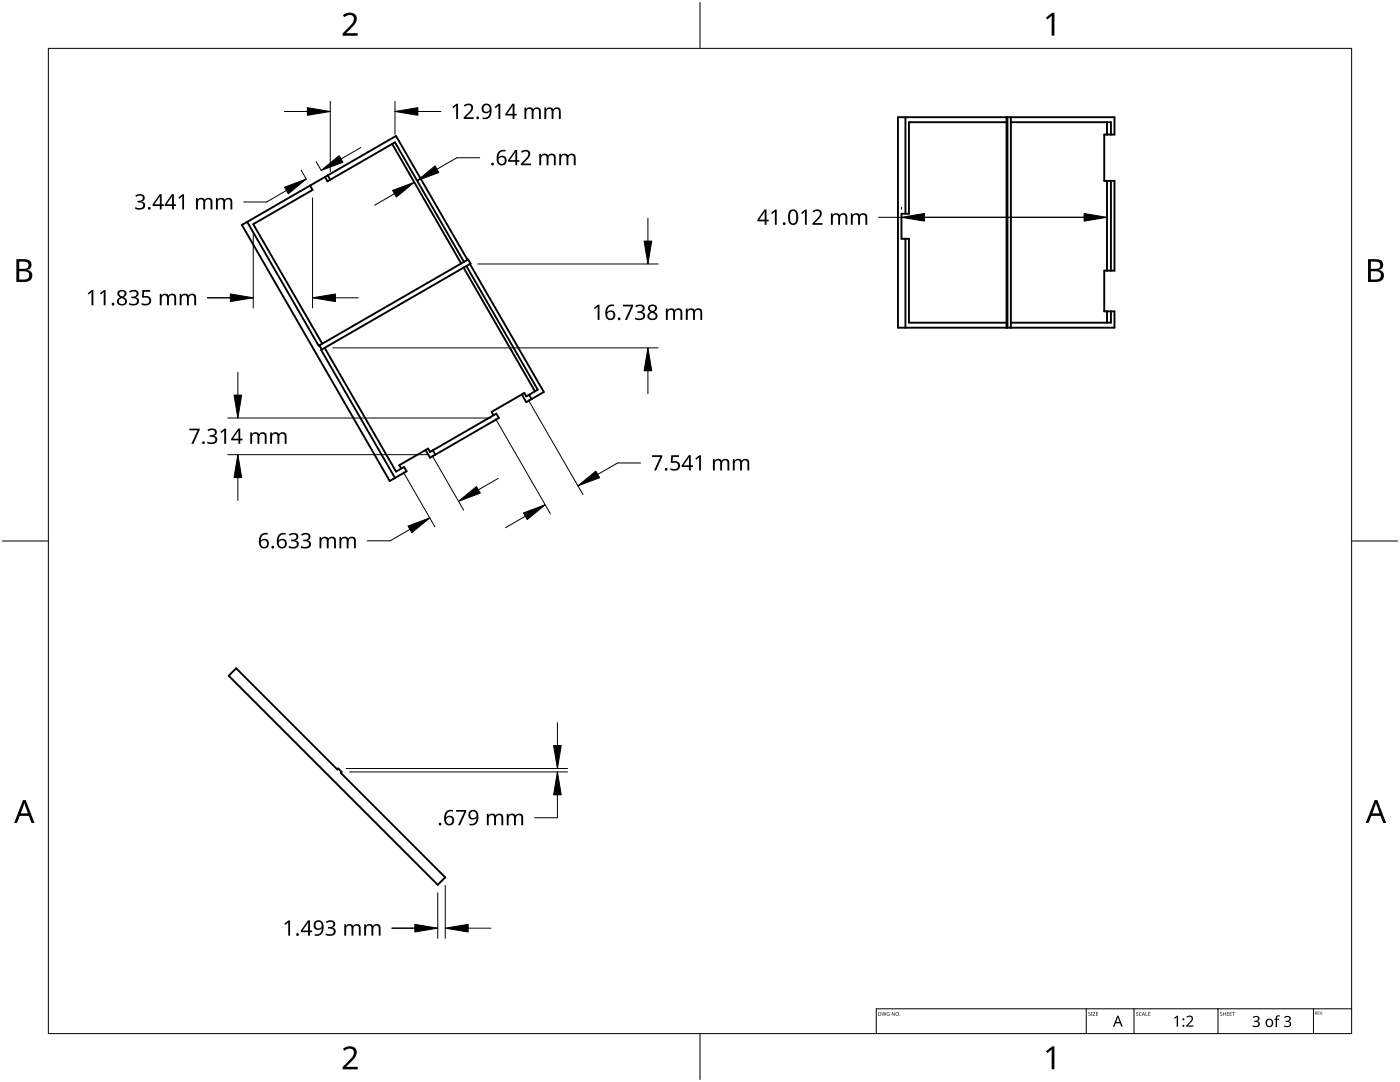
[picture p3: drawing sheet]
<svg xmlns="http://www.w3.org/2000/svg" width="279mm" height="216mm" viewBox="0 0 279 216" stroke-linecap="round" stroke-linejoin="round" font-family="sans-serif">
<g fill="none" stroke="#000" stroke-width=".38">
<path d="M61.9 37l-13.6 7.9 29.5 51.1 1-.6M61.9 37l.5 .9-11.9 6.8 13.8 23.9M64.9 35.3l.5 .9 13.4-7.8 13.8 23.9M64.9 35.3l-3 1.7M65.4 35l-.5 .3M65.4 35l13.6-7.9 14.3 24.7M65.4 35l.5 .9M78.3 28.7l13.7 23.9M179.2 23.4h43.2v3.5h-2v9.2h2v17.9h-2v8.1h2v3.3h-43.2zM180.7 23.4v19.3M200.9 24.4h-19.5v18.2h-1.5v5h1.5v16.8h19.5M200.9 23.4v42"/>
<path d="M201.1 23.4v42M201.7 24.4h20v2.5M201.7 23.4v42M220.9 24.4v2.5M220.9 36.1v17.9M221.7 36.1v17.9M49.3 44.3l14.3 24.7 29.8-17.2 .5 .8-29.7 17.2M92.5 53.4l14.3 24.7M93.1 53.1l14.2 24.7-1.7 1M93.8 52.7l14.7 25.5-3.5 2-.9-1.5M180.7 47.6v17.8M63.7 68.9l.5 .9"/>
<path d="M64.2 69.8h-.1l14.7 25.6M64.8 69.4l14.2 24.7 1.6-.9 .5 .8-2.3 1.4M105.6 78.8l-.6 .3-.4-.7-6.5 3.8 .4 .7M105.6 78.8l.5 .8M220.9 62.1v2.3M221.7 62.1v2.3h-20M84.9 89.8l.9 1.5 1.1-.6M86.4 89.9l.5 .8M86.9 90.7l12.7-7.3-.5-.9-13.3 7.7-.4-.7-5.7 3.3 .4 .7M47.1 133.3l20.2 20.2 .2-.2 .7 .7-.2 .2 20.9 20.9-1.5 1.5-41.8-41.8z"/>
</g>
<path d="M9.7 9.7h260v196.5h-260z" fill="none" stroke="#000" stroke-width=".2"/>
<path d="M139.7 .5v9.2M.5 108h9.2M269.7 108h9.2M139.7 206.2v9.2" fill="none" stroke="#000" stroke-width=".2"/>
<g fill="#000">
<path d="M68.4 3.1a1.64 1.64 0 0 1 2.8 .4 2.52 2.52 0 0 1-1.2 2.2l-.9 .9h2.3v.5h-3v-.4l1.2-1.2a1.95 1.95 0 0 0 .9-2.2 1.23 1.23 0 0 0-1.8 .1zM208.7 3.5l1.3-.9h.4v4.5h-.5v-4l-.9 .8zM68.4 209.3a1.64 1.64 0 0 1 2.8 .4 2.52 2.52 0 0 1-1.2 2.2l-.9 1h2.3v.5h-3v-.5l1.2-1.2a1.95 1.95 0 0 0 .9-2.1 1.23 1.23 0 0 0-1.8 .1zM208.7 209.8l1.3-1h.4v4.6h-.5v-4l-.9 .7z"/>
<path d="M3.3 51.7h1.3a1.28 1.28 0 0 1 1.7 1.3 1.04 1.04 0 0 1-.9 .9 1.23 1.23 0 0 1 1 1.5 1.23 1.23 0 0 1-1.5 .9h-1.6zM3.8 54.1v1.7h1a.86 .86 0 0 0 1-.9 .86 .86 0 0 0-1.1-.8zM3.8 52.2v1.4h.9a.78 .78 0 0 0 1-.7 .78 .78 0 0 0-1.1-.7z"/>
<path d="M273 51.7h1.3a1.28 1.28 0 0 1 1.7 1.3 1.04 1.04 0 0 1-.8 .9 1.23 1.23 0 0 1 1 1.5 1.23 1.23 0 0 1-1.6 .9h-1.6zM273.6 54.1v1.7h.9a.86 .86 0 0 0 1.1-.9 .86 .86 0 0 0-1.1-.8zM273.6 52.2v1.4h.8a.78 .78 0 0 0 1-.7 .78 .78 0 0 0-1.1-.7z"/>
<path d="M4.6 159.6h.5l1.8 4.6h-.6l-.6-1.4h-1.8l-.5 1.4h-.6zM4.8 160.2l-.7 2.1h1.5z"/>
<path d="M274.3 159.6h.6l1.7 4.6h-.6l-.5-1.4h-1.8l-.6 1.4h-.5zM274.6 160.2l-.7 2.1h1.4z"/>
</g>
<path d="M216.8 201.3v4.9M226.3 201.3v4.9M243.1 201.3v4.9M262.1 201.3v4.9M269.7 201.3h-94.8v4.9" fill="none" stroke="#000" stroke-width=".2"/>
<g fill="#000">
<path d="M175.9 202l.3 .6 .2-.6 .2 .6 .3-.6-.2 .7-.3-.6-.3 .6zM177 202.1l.5-.1-.3 .1-.2 .2 .3 .3h.2v-.2l-.2-.1h.2v.4l-.5-.1zM178 202l.5 .6 .1-.6v.7l-.5-.6-.1 .6zM217.2 202h.3l.1 .1a.18 .18 0 0 0-.2 0 .18 .18 0 0 0-.1 .2 .18 .18 0 0 0 .3 0 .23 .23 0 0 1-.1 .4 .23 .23 0 0 1-.3-.1 .18 .18 0 0 0 .3 .1 .18 .18 0 0 0 0-.3l-.3-.2zM217.7 202h.3v.7h-.3zM218.1 202h.5l-.4 .6 .4 .1h-.5l.4-.7zM218.7 202h.4h-.3v.3h.3l-.3 .1v.2l.3 .1h-.4zM226.8 202h.2l.1 .1a.18 .18 0 0 0-.2 0 .18 .18 0 0 0 0 .2 .18 .18 0 0 0 .2 0 .23 .23 0 0 1 0 .4 .23 .23 0 0 1-.4-.1 .18 .18 0 0 0 .3 .1 .18 .18 0 0 0 0-.3l-.2-.2zM227.4 202.1l.2-.1 .2 .1a.29 .29 0 0 0-.4 .2 .29 .29 0 0 0 .4 .3l-.1 .1-.3-.1zM228.6 202l.1 .6 .3 .1h-.4zM229.2 202h.4h-.3v.3h.2l-.2 .1v.2l.3 .1h-.4zM234.3 203.1l.6-.4h.2v2.2h-.3l.1-1.9-.5 .3z"/>
<path d="M236.8 202.9a.76 .76 0 0 1 1.2 0 .76 .76 0 0 1-.4 1.1l-.5 .6h1.1v.3h-1.5v-.3l.8-.8a.52 .52 0 0 0 .3-.8 .52 .52 0 0 0-.9 .1zM243.5 202h.3l.1 .1a.18 .18 0 0 0-.3 0 .18 .18 0 0 0 0 .2 .18 .18 0 0 0 .3 0 .23 .23 0 0 1-.1 .4 .23 .23 0 0 1-.3-.1 .18 .18 0 0 0 .2 .1 .18 .18 0 0 0 .1-.3l-.3-.2zM244.1 202l.1 .3h.4v-.3v.7v-.3h-.4l-.1 .3zM244.8 202h.5h-.4v.3h.3l-.3 .1v.2l.4 .1h-.5zM245.4 202h.4h-.3v.3h.3l-.3 .1v.2l.3 .1h-.4zM245.9 202h.5h-.2v.7l-.1-.7zM250 202.9a.78 .78 0 0 1 .8-.2 .78 .78 0 0 1 .6 .6l-.2 .3-.3 .2a.62 .62 0 0 1 .5 .8 .62 .62 0 0 1-.8 .4l-.6-.2v-.2l.3 .1a.51 .51 0 0 0 .6 0 .51 .51 0 0 0 .2-.6l-.8-.2v-.2a.46 .46 0 0 0 .7-.1 .46 .46 0 0 0-.1-.6l-.3-.1-.5 .2zM254.7 202.7l.3-.1h.4v.3l-.4-.1-.1 .2v.3h.4v.2h-.4v1.4h-.3v-1.4h-.3l.3-.2zM256.3 202.9a.78 .78 0 0 1 .7-.2 .78 .78 0 0 1 .6 .6l-.1 .3-.3 .2a.62 .62 0 0 1 .5 .8 .62 .62 0 0 1-.9 .4l-.6-.2v-.2l.3 .1a.51 .51 0 0 0 .7 0 .51 .51 0 0 0 .1-.6l-.7-.2v-.2a.46 .46 0 0 0 .6-.1 .46 .46 0 0 0 0-.6l-.4-.1-.4 .2zM263 201.8h.3l-.2 .1v.2h.2l-.2 .1v.2l.2 .1h-.3zM263.4 201.8l.2 .6 .3-.6-.2 .7z"/>
<path d="M175.3 202l.5 .1 .1 .3-.2 .2-.4 .1zM175.4 202v.6h.2l.1-.4z"/>
<path d="M178.7 202.3a.37 .37 0 0 1 .7 0 .37 .37 0 0 1-.7 0zM178.8 202.3a.3 .3 0 0 0 .6 0 .3 .3 0 0 0-.6 0z"/>
<path d="M223 202.7h.2l.9 2.2h-.3l-.3-.7h-.8l-.3 .7h-.3zM223.1 203l-.4 .9h.7z"/>
<path d="M228.2 202l.3 .7-.2-.2h-.2l-.2 .2zM228.2 202.1l-.1 .3h.2z"/>
<path d="M252.8 203.5a.77 .77 0 0 1 .9-.2 .77 .77 0 0 1 .4 .8 .81 .81 0 0 1-1.1 .8 .81 .81 0 0 1-.3-1.3zM253 203.6l-.2 .5a.52 .52 0 0 0 .6 .6 .52 .52 0 0 0 .4-.7 .48 .48 0 0 0-.3-.5 .48 .48 0 0 0-.5 .1z"/>
<path d="M262.5 201.8h.1a.17 .17 0 0 1 .2 .2 .17 .17 0 0 1-.1 .2l.2 .3-.4-.3v.3zM262.5 201.9v.2h.2v-.2z"/>
<circle cx="179.6" cy="202.6" r=".07"/>
<circle cx="236.2" cy="204.7" r=".2"/>
<circle cx="236.2" cy="203.4" r=".2"/>
<circle cx="264" cy="202.4" r=".06"/>
</g>
<g fill="none" stroke="#000" stroke-width=".2">
<path d="M56.8 22.2h4.5M60.1 34l1 1.7M61.1 35.7l-7.9 4.6h-4.6M62.4 39.5v22M63.1 32.2l1 1.7M65.9 20.2v14.1M72 29.4l-3.9 2.3M78.7 38.7l-3.9 2.2M78.8 20.2v6.6M81.7 34.6l.2 .4M82.2 34.3l.2 .4M88 22.2h-9.2"/>
<path d="M95.7 31.5h-4.5l-8 4.6M50.5 46.3v15.2M50.5 59.4h-9.1M66.9 59.4h4.6M95.4 52.7h35.9M129.3 43.5v4.6M179.9 41.3v.5M179.9 43.4h-4.6M216.4 43.4h-31.9M220.9 41.3v.5M47.5 74.3v4.5M66.4 69.4h64.9"/>
<path d="M105.4 79.8l11 18.9M129.3 74v4.6M45.4 83.4h52.6M47.5 95.3v4.6M80.5 94.2l6.3 10.9M85.3 90.7h-39.9M86.2 90.9l6.3 10.9M98.9 83.6l10.9 18.9M99.4 95.5l-3.9 2.2M127.8 92.4h-4.5l-8 4.6M85.8 103.3l-7.9 4.6h-4.6M104.8 103l-3.9 2.3"/>
<path d="M69.8 154h43.5M111.2 154v9.2h-4.5M111.2 144.2v4.6M113.3 153.3h-44.2M87.4 178.1v9.1M88.9 176.7v10.5M87.4 185.2h-9.2M93.4 185.2h4.6"/>
</g>
<g fill="#000" stroke="#000" stroke-width=".2">
<path d="M56.8 37.4l4.3-1.7-3.6 3zM61.3 21.5l4.6 .7-4.6 .8zM64.1 34l3.6-2.9 .7 1.3zM78.3 38l4.4-1.6-3.6 2.9zM78.8 22.2l4.6-.7v1.5zM83.2 36.1l3.6-3 .8 1.3zM46 58.7l4.5 .7-4.5 .8zM128.5 48.1h1.6l-.8 4.6zM179.9 43.4l4.6-.8v1.5zM216.4 42.6l4.5 .8-4.5 .7zM46.7 78.8h1.5l-.7 4.6zM62.4 59.4l4.5-.7v1.5z"/>
<path d="M129.3 69.4l.8 4.6h-1.6zM47.5 90.7l.7 4.6h-1.5zM91.5 100l3.6-2.9 .8 1.3zM115.3 97l3.6-3 .8 1.3zM81.4 105l4.4-1.7-3.6 3zM104.5 102.3l4.3-1.6-3.6 3zM111.2 154l.8 4.6h-1.5zM110.5 148.8h1.5l-.8 4.5zM82.8 184.4l4.6 .8-4.6 .8zM88.9 185.2l4.5-.8v1.6z"/>
</g>
<g fill="#000">
<path d="M27 39a1.09 1.09 0 0 1 1.1-.3 1.09 1.09 0 0 1 .8 .8 .74 .74 0 0 1-.6 .7 .81 .81 0 0 1 .7 .9 .81 .81 0 0 1-.9 .7l-1.1-.1v-.4a1.08 1.08 0 0 0 1.6-.2 .62 .62 0 0 0-.9-.7h-.3v-.3a.7 .7 0 0 0 .8-.1 .7 .7 0 0 0 .3-.7 .89 .89 0 0 0-1.3 0zM90.3 21.3l.8-.6h.3v3h-.4l.1-2.6-.6 .5zM92.6 21a1.01 1.01 0 0 1 1.1-.3 1.01 1.01 0 0 1 .7 1l-.3 .5-1.1 1.2h1.5v.3h-2v-.3l1.1-1.1a.72 .72 0 0 0 .5-.7 .72 .72 0 0 0-.5-.6l-.8 .3zM98.7 21.3l.8-.6h.3v3h-.3v-2.6l-.6 .5zM104 30.3a1.01 1.01 0 0 1 1.1-.4 1.01 1.01 0 0 1 .7 1l-.3 .6-1.1 1.1h1.5v.4h-2v-.3l1.1-1.2a.72 .72 0 0 0 .5-.6 .72 .72 0 0 0-.5-.7l-.8 .3zM104.7 21.5h.3v.3a.86 .86 0 0 1 1.4 0 .81 .81 0 0 1 1-.3 .81 .81 0 0 1 .5 .8v1.4h-.3v-1.4a.56 .56 0 0 0-.7-.6 .56 .56 0 0 0-.4 .8v1.2h-.4v-1.4a.57 .57 0 0 0-.7-.6 .57 .57 0 0 0-.4 .9v1.1h-.3zM107.6 30.7h.3l.1 .3a.86 .86 0 0 1 1.4 0 .81 .81 0 0 1 .9-.3 .81 .81 0 0 1 .6 .8v1.5h-.4v-1.5a.56 .56 0 0 0-.6-.5 .56 .56 0 0 0-.4 .7v1.3h-.4v-1.5a.57 .57 0 0 0-.7-.5 .57 .57 0 0 0-.4 .8v1.2h-.4zM108.6 21.5h.3l.1 .3a.86 .86 0 0 1 1.4 0 .81 .81 0 0 1 .9-.3 .81 .81 0 0 1 .6 .8v1.4h-.4v-1.4a.56 .56 0 0 0-.6-.6 .56 .56 0 0 0-.4 .8v1.2h-.4v-1.4a.57 .57 0 0 0-.7-.6 .57 .57 0 0 0-.4 .9v1.1h-.4zM111.6 30.7h.3l.1 .3a.86 .86 0 0 1 1.4 0 .81 .81 0 0 1 .9-.3 .81 .81 0 0 1 .6 .8v1.5h-.4v-1.5a.56 .56 0 0 0-.7-.5 .56 .56 0 0 0-.4 .7v1.3h-.3v-1.5a.57 .57 0 0 0-.8-.5 .57 .57 0 0 0-.3 .8v1.2h-.4zM25.8 58.2a1.09 1.09 0 0 1 1-.4 1.09 1.09 0 0 1 .9 .8 .74 .74 0 0 1-.7 .7 .81 .81 0 0 1 .8 .9 .81 .81 0 0 1-1 .7l-1.1-.1v-.4a1.08 1.08 0 0 0 1.6-.2 .62 .62 0 0 0-.8-.7h-.3v-.3a.7 .7 0 0 0 .8-.1 .7 .7 0 0 0 .2-.7 .89 .89 0 0 0-1.2 0zM28.4 57.9h1.6v.3h-1.2l-.1 .9a1.02 1.02 0 0 1 1.5 .8 1.02 1.02 0 0 1-1.4 1l-.5-.1v-.4a.88 .88 0 0 0 .9 .3 .88 .88 0 0 0 .6-.9 .85 .85 0 0 0-1.3-.4l-.2-.1zM35.6 39.4l.8-.6h.3v3h-.3v-2.7l-.6 .5z"/>
<path d="M39.1 39.5h.3l.1 .3a.86 .86 0 0 1 1.4 .1 .81 .81 0 0 1 .9-.4 .81 .81 0 0 1 .6 .8v1.5h-.4v-1.5a.56 .56 0 0 0-.6-.5 .56 .56 0 0 0-.5 .7v1.3h-.3v-1.5a.57 .57 0 0 0-.7-.5 .57 .57 0 0 0-.4 .8v1.2h-.4zM43.1 39.5h.3l.1 .3a.86 .86 0 0 1 1.4 .1 .81 .81 0 0 1 .9-.4 .81 .81 0 0 1 .6 .8v1.5h-.4v-1.5a.56 .56 0 0 0-.7-.5 .56 .56 0 0 0-.4 .7v1.3h-.4v-1.5a.57 .57 0 0 0-.7-.5 .57 .57 0 0 0-.3 .8v1.2h-.4zM153.9 42.5l.8-.7h.3v3.1h-.4l.1-2.7-.6 .5zM159.9 42.5l.8-.7h.3v3.1h-.4l.1-2.7-.6 .5zM162.2 42.1a1.01 1.01 0 0 1 1.1-.3 1.01 1.01 0 0 1 .7 1l-.3 .6-1.1 1.1h1.5v.4h-2v-.4l1.1-1.1a.72 .72 0 0 0 .5-.6 .72 .72 0 0 0-.5-.7l-.8 .3zM165.8 42.6h.3l.1 .3a.86 .86 0 0 1 1.4 0 .81 .81 0 0 1 .9-.3 .81 .81 0 0 1 .6 .8v1.5h-.4v-1.5a.56 .56 0 0 0-.6-.5 .56 .56 0 0 0-.5 .7v1.3h-.3v-1.5a.57 .57 0 0 0-.7-.5 .57 .57 0 0 0-.4 .8v1.2h-.4zM169.8 42.6h.3l.1 .3a.86 .86 0 0 1 1.4 0 .81 .81 0 0 1 .9-.3 .81 .81 0 0 1 .6 .8v1.5h-.4v-1.5a.56 .56 0 0 0-.7-.5 .56 .56 0 0 0-.4 .7v1.3h-.3v-1.5a.57 .57 0 0 0-.8-.5 .57 .57 0 0 0-.3 .8v1.2h-.4zM17.5 58.5l.8-.6h.3v3h-.3v-2.6l-.6 .5zM19.9 58.5l.9-.6h.3v3h-.4v-2.6l-.6 .5zM31.9 58.6h.3v.3a.86 .86 0 0 1 1.5 .1 .81 .81 0 0 1 .9-.4 .81 .81 0 0 1 .6 .8v1.5h-.4v-1.5a.56 .56 0 0 0-.7-.5 .56 .56 0 0 0-.4 .8v1.2h-.4v-1.5a.57 .57 0 0 0-.7-.5 .57 .57 0 0 0-.3 .8v1.2h-.4zM35.9 58.6h.3v.3a.86 .86 0 0 1 1.4 .1 .81 .81 0 0 1 1-.4 .81 .81 0 0 1 .5 .8v1.5h-.3v-1.5a.56 .56 0 0 0-.7-.5 .56 .56 0 0 0-.4 .8v1.2h-.4v-1.5a.57 .57 0 0 0-.7-.5 .57 .57 0 0 0-.4 .8v1.2h-.3zM118.5 61.4l.8-.6h.3v3h-.3v-2.6l-.6 .5z"/>
<path d="M124.3 60.8h2.1v.3l-1.3 2.7h-.4l1.3-2.7h-1.7zM126.8 61.1a1.09 1.09 0 0 1 1.1-.4 1.09 1.09 0 0 1 .8 .8 .74 .74 0 0 1-.7 .8 .81 .81 0 0 1 .8 .9 .81 .81 0 0 1-.9 .7l-1.1-.2v-.3a1.08 1.08 0 0 0 1.6-.3 .62 .62 0 0 0-.9-.7h-.3v-.3a.7 .7 0 0 0 .8 0 .7 .7 0 0 0 .2-.8 .89 .89 0 0 0-1.2 0zM132.9 61.6h.3l.1 .3a.86 .86 0 0 1 1.4 0 .81 .81 0 0 1 .9-.4 .81 .81 0 0 1 .6 .9v1.4h-.4v-1.4a.56 .56 0 0 0-.7-.6 .56 .56 0 0 0-.4 .8v1.2h-.4v-1.4a.57 .57 0 0 0-.7-.6 .57 .57 0 0 0-.3 .9v1.1h-.4zM136.9 61.6h.3v.3a.86 .86 0 0 1 1.4 0 .81 .81 0 0 1 1-.4 .81 .81 0 0 1 .5 .9v1.4h-.3v-1.4a.56 .56 0 0 0-.7-.6 .56 .56 0 0 0-.4 .8v1.2h-.4v-1.4a.57 .57 0 0 0-.7-.6 .57 .57 0 0 0-.4 .9v1.1h-.3zM37.8 85.5h2v.3l-1.2 2.8h-.4l1.2-2.7h-1.6zM41.4 85.8a1.09 1.09 0 0 1 1.1-.4 1.09 1.09 0 0 1 .8 .8 .74 .74 0 0 1-.7 .8 .81 .81 0 0 1 .8 .9 .81 .81 0 0 1-.9 .7l-1.1-.2v-.3a1.08 1.08 0 0 0 1.6-.3 .62 .62 0 0 0-.9-.6h-.3v-.4a.7 .7 0 0 0 .8 0 .7 .7 0 0 0 .3-.7 .89 .89 0 0 0-1.3 0zM44 86.2l.8-.7h.3v3.1h-.3v-2.7l-.6 .5zM49.9 86.3h.3l.1 .3a.86 .86 0 0 1 1.4 0 .81 .81 0 0 1 .9-.3 .81 .81 0 0 1 .6 .8v1.5h-.4v-1.5a.56 .56 0 0 0-.6-.5 .56 .56 0 0 0-.4 .7v1.3h-.4v-1.5a.57 .57 0 0 0-.7-.5 .57 .57 0 0 0-.4 .8v1.2h-.4zM53.9 86.3h.3l.1 .3a.86 .86 0 0 1 1.4 0 .81 .81 0 0 1 .9-.3 .81 .81 0 0 1 .6 .8v1.5h-.4v-1.5a.56 .56 0 0 0-.6-.5 .56 .56 0 0 0-.5 .7v1.3h-.3v-1.5a.57 .57 0 0 0-.8-.5 .57 .57 0 0 0-.3 .8v1.2h-.4zM130.1 90.8h2.1v.3l-1.3 2.8h-.4l1.3-2.7h-1.7zM134 90.8h1.5v.4h-1.2l-.1 .9 .5-.1a.99 .99 0 0 1 1 1.2 .99 .99 0 0 1-1.4 .7l-.5-.1v-.4a.88 .88 0 0 0 1 .2 .88 .88 0 0 0 .5-.8 .85 .85 0 0 0-1.3-.4l-.1-.1zM138.8 91.5l.8-.7h.3v3.1h-.4v-2.7l-.5 .5z"/>
<path d="M142.3 91.6h.3v.3a.86 .86 0 0 1 1.4 0 .81 .81 0 0 1 1-.3 .81 .81 0 0 1 .5 .8v1.5h-.3v-1.5a.56 .56 0 0 0-.7-.5 .56 .56 0 0 0-.4 .7v1.3h-.4v-1.5a.57 .57 0 0 0-.7-.5 .57 .57 0 0 0-.3 .8v1.2h-.4zM146.3 91.6h.3v.3a.86 .86 0 0 1 1.4 0 .81 .81 0 0 1 .9-.3 .81 .81 0 0 1 .6 .8v1.5h-.3v-1.5a.56 .56 0 0 0-.7-.5 .56 .56 0 0 0-.4 .7v1.3h-.4v-1.5a.57 .57 0 0 0-.7-.5 .57 .57 0 0 0-.4 .8v1.2h-.3zM57.6 106.6a1.09 1.09 0 0 1 1.1-.3 1.09 1.09 0 0 1 .8 .8 .74 .74 0 0 1-.6 .7 .81 .81 0 0 1 .7 .9 .81 .81 0 0 1-.9 .7l-1.1-.1v-.4a1.08 1.08 0 0 0 1.6-.2 .62 .62 0 0 0-.8-.7h-.3v-.3a.7 .7 0 0 0 .7-.1 .7 .7 0 0 0 .3-.7 .89 .89 0 0 0-1.3 0zM60.1 106.6a1.09 1.09 0 0 1 1.1-.3 1.09 1.09 0 0 1 .8 .8 .74 .74 0 0 1-.7 .7 .81 .81 0 0 1 .8 .9 .81 .81 0 0 1-.9 .7l-1.1-.1v-.4a1.08 1.08 0 0 0 1.6-.2 .62 .62 0 0 0-.9-.7h-.3v-.3a.7 .7 0 0 0 .8-.1 .7 .7 0 0 0 .2-.7 .89 .89 0 0 0-1.2 0zM63.8 107.1h.3v.3a.86 .86 0 0 1 1.4 .1 .81 .81 0 0 1 1-.4 .81 .81 0 0 1 .5 .8v1.5h-.3v-1.5a.56 .56 0 0 0-.7-.5 .56 .56 0 0 0-.4 .8v1.2h-.4v-1.5a.57 .57 0 0 0-.7-.5 .57 .57 0 0 0-.4 .8v1.2h-.3zM67.7 107.1h.3l.1 .3a.86 .86 0 0 1 1.4 .1 .81 .81 0 0 1 .9-.4 .81 .81 0 0 1 .6 .8v1.5h-.4v-1.5a.56 .56 0 0 0-.6-.5 .56 .56 0 0 0-.4 .8v1.2h-.4v-1.5a.57 .57 0 0 0-.7-.5 .57 .57 0 0 0-.4 .8v1.2h-.4zM91 161.6h2.1v.3l-1.3 2.8h-.4l1.3-2.7h-1.7zM97.2 162.4h.3v.3a.86 .86 0 0 1 1.4 0 .81 .81 0 0 1 1-.3 .81 .81 0 0 1 .5 .8v1.5h-.3v-1.5a.56 .56 0 0 0-.7-.5 .56 .56 0 0 0-.4 .7v1.3h-.4v-1.5a.57 .57 0 0 0-.7-.5 .57 .57 0 0 0-.4 .8v1.2h-.3zM101.1 162.4h.3l.1 .3a.86 .86 0 0 1 1.4 0 .81 .81 0 0 1 .9-.3 .81 .81 0 0 1 .6 .8v1.5h-.4v-1.5a.56 .56 0 0 0-.6-.5 .56 .56 0 0 0-.4 .7v1.3h-.4v-1.5a.57 .57 0 0 0-.7-.5 .57 .57 0 0 0-.4 .8v1.2h-.4zM56.8 184.3l.8-.6h.3v3h-.4v-2.6l-.6 .5zM65 183.9a1.09 1.09 0 0 1 1.1-.3 1.09 1.09 0 0 1 .8 .8 .74 .74 0 0 1-.6 .7 .81 .81 0 0 1 .7 .9 .81 .81 0 0 1-.9 .7l-1.1-.1v-.4a1.08 1.08 0 0 0 1.6-.2 .62 .62 0 0 0-.8-.7h-.3v-.3a.7 .7 0 0 0 .7-.1 .7 .7 0 0 0 .3-.7 .89 .89 0 0 0-1.3 0zM68.7 184.4h.3l.1 .3a.86 .86 0 0 1 1.4 .1 .81 .81 0 0 1 .9-.4 .81 .81 0 0 1 .6 .8v1.5h-.4v-1.5a.56 .56 0 0 0-.7-.5 .56 .56 0 0 0-.4 .7v1.3h-.3v-1.5a.57 .57 0 0 0-.8-.5 .57 .57 0 0 0-.3 .8v1.2h-.4z"/>
<path d="M72.7 184.4h.3v.3a.86 .86 0 0 1 1.5 .1 .81 .81 0 0 1 .9-.4 .81 .81 0 0 1 .6 .8v1.5h-.4v-1.5a.56 .56 0 0 0-.7-.5 .56 .56 0 0 0-.4 .7v1.3h-.4v-1.5a.57 .57 0 0 0-.7-.5 .57 .57 0 0 0-.3 .8v1.2h-.4z"/>
<path d="M96.4 20.9a1.11 1.11 0 0 1 1.3 0 1.11 1.11 0 0 1 .4 1.3 1.38 1.38 0 0 1-1.8 1.5v-.3a1.01 1.01 0 0 0 1.1-.1 1.01 1.01 0 0 0 .3-1 .94 .94 0 0 1-1.4 0 .94 .94 0 0 1 .1-1.4zM96.4 21.6a.7 .7 0 0 0 1.4 0 .7 .7 0 0 0-1.4 0z"/>
<path d="M99.5 30.2l.4-.2 .6-.1h.4v.4a1.03 1.03 0 0 0-1.4 1.1 .95 .95 0 0 1 1.5 0 .95 .95 0 0 1-.3 1.5 1.13 1.13 0 0 1-1.3-.2 1.13 1.13 0 0 1-.3-1.2l.1-.8zM99.5 32a.66 .66 0 0 0 1.3 0 .66 .66 0 0 0-1.3 0z"/>
<path d="M102.3 20.7h.4v2h.4v.4h-.4v.6h-.4v-.6h-1.4v-.4zM102.3 21.1l-1.1 1.6h1.1z"/>
<path d="M102.8 29.9h.4v2h.5v.4h-.5v.7h-.4v-.7h-1.4v-.3zM102.9 30.3l-1.1 1.6h1z"/>
<path d="M23.6 58.1a.88 .88 0 0 1 1.1-.3 .88 .88 0 0 1 .4 1.2l-.4 .3a.87 .87 0 0 1 .6 1.1 .87 .87 0 0 1-1.2 .5 .82 .82 0 0 1-.8-.7 .82 .82 0 0 1 .7-.9l-.2-.1a.77 .77 0 0 1-.2-1.1zM23.7 60.1a.6 .6 0 0 0 1.2 0 .6 .6 0 0 0-1.2 0zM23.9 58.6a.5 .5 0 0 0 1 0 .5 .5 0 0 0-1 0z"/>
<path d="M31.9 38.7h.4v2.1h.4v.3h-.4v.7h-.4v-.7h-1.5v-.3zM31.9 39.1l-1.1 1.7h1.1z"/>
<path d="M34.3 38.7h.4v2.1h.4v.3h-.4v.7h-.4v-.7h-1.4v-.3zM34.3 39.1l-1.1 1.7h1.1z"/>
<path d="M152.6 41.8h.4v2h.4v.4h-.4v.7h-.4v-.7h-1.4v-.3zM152.6 42.2l-1.1 1.6h1.1z"/>
<path d="M157.7 42a1.05 1.05 0 0 1 1.2 0 1.05 1.05 0 0 1 .4 1.2 1.28 1.28 0 0 1-1.1 1.7 1.37 1.37 0 0 1-.9-1.8l.1-.7zM157.9 42.3a2.23 2.23 0 0 0 .1 2.2 .68 .68 0 0 0 .7-.1 .68 .68 0 0 0 .2-.8 1.17 1.17 0 0 0-.6-1.5z"/>
<path d="M121.2 61.1l.5-.3h.5h.4v.3a1.03 1.03 0 0 0-1.4 1.2 .96 .96 0 0 1 1.5 .1 .96 .96 0 0 1-.5 1.4 1.09 1.09 0 0 1-1.4-1.3l.1-.9zM121.2 62.9a.66 .66 0 0 0 1.3 0 .66 .66 0 0 0-1.3 0z"/>
<path d="M129.4 61.1a.88 .88 0 0 1 1.2-.3 .88 .88 0 0 1 .4 1.1l-.5 .3a.87 .87 0 0 1 .7 1.1 .87 .87 0 0 1-1.2 .6 .82 .82 0 0 1-.8-.8 .82 .82 0 0 1 .6-.9h-.1a.77 .77 0 0 1-.3-1.1zM129.6 63.1a.6 .6 0 0 0 1.2 0 .6 .6 0 0 0-1.2 0zM129.7 61.6a.5 .5 0 0 0 1 0 .5 .5 0 0 0-1 0z"/>
<path d="M47.6 85.5h.3v2h.5v.4h-.5v.7h-.3v-.7h-1.5v-.3zM47.6 85.9l-1.1 1.6h1.1z"/>
<path d="M137.5 90.8h.4v2h.4v.4h-.4v.7h-.4v-.7h-1.5v-.3zM137.5 91.2l-1.1 1.6h1.1z"/>
<path d="M52.1 106.7l.5-.3 .5-.1 .3 .1v.3a1.03 1.03 0 0 0-1.3 1.2 .95 .95 0 0 1 1.4-.1 .95 .95 0 0 1-.2 1.5 1.08 1.08 0 0 1-1.2-.1 1.08 1.08 0 0 1-.4-1.1l.1-.8zM52 108.5a.7 .7 0 0 0 1.4 0 .7 .7 0 0 0-1.4 0z"/>
<path d="M55.7 106.7l.5-.3 .4-.1 .4 .1v.3a1.03 1.03 0 0 0-1.4 1.2 .95 .95 0 0 1 1.5-.1 .95 .95 0 0 1-.3 1.5 1.08 1.08 0 0 1-1.2-.1 1.08 1.08 0 0 1-.4-1.1l.1-.8zM55.6 108.5a.66 .66 0 0 0 1.3 0 .66 .66 0 0 0-1.3 0z"/>
<path d="M89.1 161.9l.5-.3h.4h.4v.3a1.03 1.03 0 0 0-1.4 1.2 .96 .96 0 0 1 1.6 .1 .96 .96 0 0 1-.5 1.4 1.15 1.15 0 0 1-1.2-.3 1.15 1.15 0 0 1-.3-1.1l.2-.8zM89 163.7a.66 .66 0 0 0 1.3 0 .66 .66 0 0 0-1.3 0z"/>
<path d="M93.7 161.9a1.11 1.11 0 0 1 1.4-.1 1.11 1.11 0 0 1 .4 1.3 1.38 1.38 0 0 1-1.8 1.6v-.4a1.01 1.01 0 0 0 1-.1 1.01 1.01 0 0 0 .4-1 .94 .94 0 0 1-1.4 .1 .94 .94 0 0 1 0-1.4zM93.8 162.6a.66 .66 0 0 0 1.3 0 .66 .66 0 0 0-1.3 0z"/>
<path d="M61.5 183.6h.4v2.1h.4v.3h-.4v.7h-.4v-.7h-1.5v-.3zM61.5 184l-1.1 1.7h1.1z"/>
<path d="M62.9 183.9a1.06 1.06 0 0 1 1.2-.1 1.06 1.06 0 0 1 .5 1.2 1.42 1.42 0 0 1-1.8 1.7v-.3a1.01 1.01 0 0 0 1.1-.2 1.01 1.01 0 0 0 .3-1 .94 .94 0 0 1-1.4 .1 .94 .94 0 0 1 .1-1.4zM62.9 184.6a.66 .66 0 0 0 1.3 0 .66 .66 0 0 0-1.3 0z"/>
<circle cx="95.3" cy="23.5" r=".28"/>
<circle cx="98.3" cy="32.8" r=".28"/>
<circle cx="29.8" cy="41.6" r=".28"/>
<circle cx="156.5" cy="44.6" r=".28"/>
<circle cx="22.6" cy="60.7" r=".28"/>
<circle cx="123.6" cy="63.6" r=".28"/>
<circle cx="40.6" cy="88.3" r=".28"/>
<circle cx="133" cy="93.6" r=".28"/>
<circle cx="54.5" cy="109.2" r=".28"/>
<circle cx="87.8" cy="164.4" r=".28"/>
<circle cx="59.4" cy="186.5" r=".28"/>
</g>
</svg>
